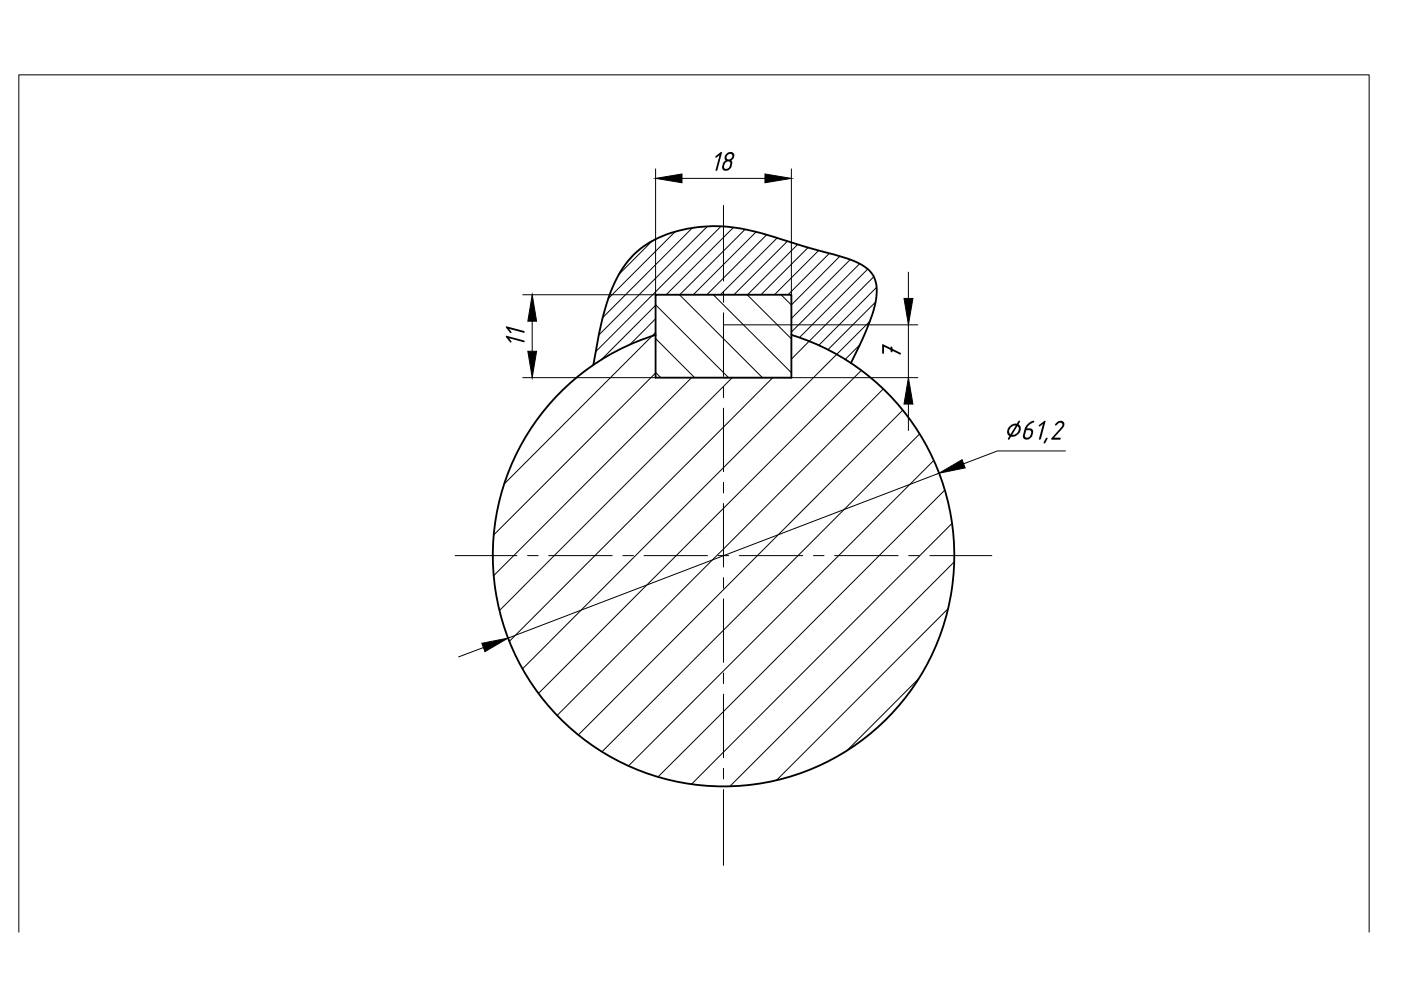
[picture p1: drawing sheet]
<svg xmlns="http://www.w3.org/2000/svg" width="420mm" height="297mm" viewBox="0 0 420 297" stroke-linecap="round" stroke-linejoin="round" font-family="sans-serif">
<g fill="none" stroke="#000" stroke-width=".3">
<path d="M195.6 72.2l-10 10M202.5 69.5l-20.1 20M207.6 68.3l-26.9 26.9M212.1 67.9l-32.5 32.5M216.3 67.8l-37.6 37.6M220 68.2l-20.2 20.1M223.4 68.7l-19.6 19.6M226.8 69.5l-18.9 18.8M229.9 70.4l-17.9 17.9M233.1 71.3l-17.1 17M236.1 72.3l-16 16M239.2 73.3l-15 15"/>
<path d="M242.3 74.2l-14.1 14.1M245.5 75.1l-13.2 13.2M248.7 75.9l-12.4 12.4M251.9 76.8l-14.6 14.6M255 77.8l-17.7 17.7M257.8 79l-20.5 20.5M196.6 91.4l21.9 21.8M196.6 99.6l-45.4 45.4M196.6 91.5l-16.5 16.5M196.6 95.5l-7.8 7.9M203.8 88.3l24.9 24.9M213.9 88.3l23.4 23.4"/>
<path d="M224.1 88.3l13.2 13.3M234.2 88.3l3.1 3.1M260.2 80.6l-20.5 20.6M260.9 96.3l-104.2 104.2M262.1 82.9l-24.8 24.8M262.6 90.5l-14.3 14.4M262.9 86.1l-17.4 17.4M196.6 111.8l-48.5 48.6M196.6 111.6l1.6 1.6M196.6 101.5l11.7 11.7M207.4 113.2l-59.3 59.4M219.6 113.2l-69.8 69.8"/>
<path d="M231.7 113.2l-78.9 79M257.8 103.4l-4.4 4.4M258.2 111.1l-96.7 96.8M264.9 116.6l-97.8 97.9M270.7 123l-97.3 97.3M275.8 130.1l-95.3 95.2M280 138l-91.5 91.6M283.3 146.9l-86 86M285.5 156.9l-78.1 78.2M286.1 168.5l-67.2 67.2M284.3 182.5l-51.4 51.3M275.4 203.5l-21.5 21.5"/>
</g>
<!-- layer: 0 -->
<path d="M196.6 88.3h40.7v24.9h-40.7zM196.6 100.4a69.2 69.2 0 0 0-35.8 106.5 69.2 69.2 0 0 0 112.4 0 69.2 69.2 0 0 0-35.9-106.5M255.2 108.9a72.6 72.6 0 0 0 7.5-18.9 9.2 9.2 0 0 0-3.6-10.2 35.1 35.1 0 0 0-11.5-4.2l-9-2.5a87.6 87.6 0 0 0-22.6-5.3 37.2 37.2 0 0 0-23.9 6.7 31.5 31.5 0 0 0-10.2 16.7l-2.3 8.9-1.7 9.3" fill="none" stroke="#000" stroke-width=".55"/>
<g fill="none" stroke="#000" stroke-width=".3">
<path d="M196.6 50.6v37.7h-39.8M204.5 53.5h24.9M237.3 50.6v37.7M159.6 96.3v9M217 97.4h58.3M272.4 81.6v7.9M272.4 97.4v15.8M156.8 113.2h39.8M217 113.2h58.3M272.4 121.1v7.9M319.5 135.2h-20.4l-10.1 3.8M281.6 141.9l-129.2 49.4"/>
<path d="M145 194.1l-7.4 2.8M5.6 279.4v-257h405v257"/>
</g>
<path d="M196.6 53.5l7.9-1.3v2.6zM229.4 52.2l7.9 1.3-7.9 1.3zM159.6 88.3l1.3 8h-2.6zM271.1 89.5h2.7l-1.4 7.9zM158.3 105.3h2.6l-1.3 7.9zM272.4 113.2l1.4 7.9h-2.7zM281.6 141.9l6.9-4.1 .9 2.5zM144.5 192.8l7.9-1.5-7 4z" fill="#000" stroke="#000" stroke-width=".3"/>
<g fill="#000">
<path d="M214.6 46.9l1.5-1.3 .4 .1-1.6 5.5-.3-.2 1.2-4.5-1 .7h-.3zM151.8 97.8l5.3 1.4 .2 .5-4.6-1.1 .7 1-.3 .2-1.4-1.6zM151.7 100.7l5.4 1.3 .2 .5-4.6-1.1 .7 1-.3 .3-1.4-1.7zM264.6 103.2l2.5 1.1v-.4l.4 .1 .1 .6 2.5 1.1v.5l-.3 .1-2.2-1.1v.3l-.3 .1-.2-.2v-.5l-2-1v2l-.5 .1zM311.6 127.4l1.6-1.2h.3l-1.3 5.3-.3 .3-.3-.3 1.2-4.4-.9 .7h-.4zM313.7 131.3l.1-.1a.43 .43 0 0 1 .4 .4 .43 .43 0 0 1-.4 .5l-.2 .4a.37 .37 0 0 1-.2 .5 .37 .37 0 0 1-.5-.3 .37 .37 0 0 1 .3-.5zM316.7 126.9l1.2-.8 .7 .1 .6 .6-.2 1.2-2.9 3.2h1.8l.2 .3-.3 .3-2.5-.1 .1-.4 2.9-3.3a.77 .77 0 0 0 .1-1.2 .77 .77 0 0 0-1.2 .3l-.2 .2a.35 .35 0 0 1-.4 .3 .35 .35 0 0 1-.3-.4 .35 .35 0 0 1 .4-.3z"/>
<path d="M217.8 48.6l-.7 1.2a.85 .85 0 0 0 .9 .9 .85 .85 0 0 0 .8-.9l.2-.6a.72 .72 0 0 0-.3-.8 .72 .72 0 0 0-.9 .2zM217.7 46.2l1-.6h.7l.6 .3 .2 .5-.2 1.1-.7 .6 .3 .5-.3 1.4-.8 1-1.2 .2-.6-.4-.2-.9 .6-1.4a.69 .69 0 0 0 .2-1.1zM218.2 46.5a.81 .81 0 0 0 .1 1.3 .81 .81 0 0 0 1.2-.5 .77 .77 0 0 0-.2-1.1 .77 .77 0 0 0-1.1 .3z"/>
<path d="M305.1 127.7l-1.6 2.6 1.1-.2 .7-.6 .3-1zM302.8 127.8l1.1-.7 1-.1 .5-.7a.28 .28 0 0 1 .4-.2 .28 .28 0 0 1-.1 .5 .85 .85 0 0 0 .3 1.2l.1 .9-.5 1.2-1.3 .9-1.1 .1-.4 .7a.32 .32 0 0 1-.6 .1 .32 .32 0 0 1 .2-.6l.3-.4-.5-.4-.2-.9zM303.3 127.9l-.7 1.2 .1 .7 .3 .4 1.6-2.6z"/>
<path d="M307.8 128.9l-.4 1.4a.83 .83 0 0 0 .8 1 .83 .83 0 0 0 .8-.9l.2-.6a.63 .63 0 0 0-.6-.9zM307.8 127.5l1.3-1.1a.63 .63 0 0 1 1 0l-1.5 1-.7 .9 1.5 .2 .5 .8-.5 1.6-.6 .6-.9 .3-.8-.3-.3-.6 .5-2.4z"/>
</g>
<g fill="none" stroke="#000" stroke-width=".3">
<path d="M217 61.6v22.6M217 87.4v3.2M217 93.8v19M217 116v3.2M217 122.3v19.1M217 144.6v3.1M217 150.9v19.1M136.5 166.5h18.5M158.2 166.5h3.2M164.6 166.5h19M186.8 166.5h3.2M193.1 166.5h19.1"/>
<path d="M215.4 166.5h3.1M217 173.1v3.2M217 179.5v19M221.7 166.5h19.1M243.9 166.5h3.2M250.3 166.5h19M272.5 166.5h3.2M278.9 166.5h18.5M217 201.7v3.2M217 208.1v19M217 230.3v3.2M217 236.6v22.8"/>
</g>
</svg>
